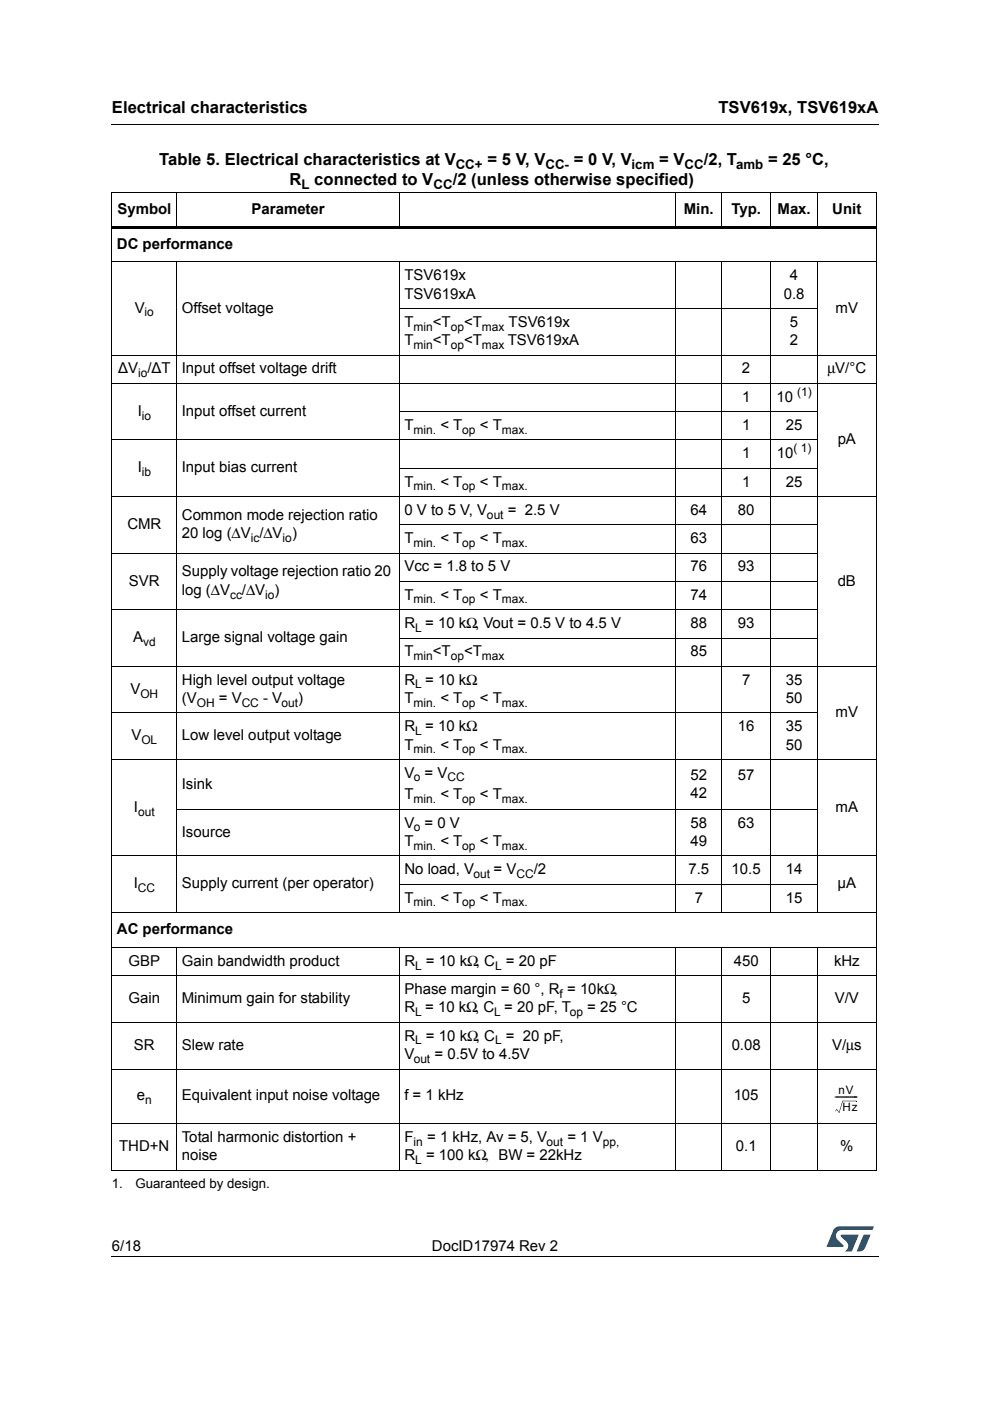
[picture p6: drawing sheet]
<svg xmlns="http://www.w3.org/2000/svg" width="210mm" height="297mm" viewBox="0 0 210 297" stroke-linecap="round" stroke-linejoin="round" font-family="sans-serif">
<defs><g id="words">
<g font-size="3.5">
<text x="23.7" y="23.9">Electrical characteristics</text>
<text x="152.3" y="23.9">TSV619x, TSV619xA</text>
<text x="33.8" y="35">Table 5. Electrical characteristics at V</text>
<text x="103.4" y="35">= 5 V, V</text>
<text x="121.7" y="35">= 0 V, V</text>
<text x="139.7" y="35">= V</text>
<text x="149.2" y="35">/2, T</text>
<text x="162.8" y="35">= 25 °C,</text>
<text x="61.4" y="39.2">R</text>
<text x="66.6" y="39.2">connected to V</text>
<text x="96" y="39.2">/2 (unless otherwise specified)</text>
</g>
<g font-size="3.2">
<text x="24.9" y="45.3">Symbol</text>
<text x="53.3" y="45.3">Parameter</text>
<text x="145" y="45.3">Min.</text>
<text x="155.1" y="45.3">Typ.</text>
<text x="164.9" y="45.3">Max.</text>
<text x="176.5" y="45.3">Unit</text>
<text x="24.8" y="52.7">DC performance</text>
<text x="85.7" y="59.4">TSV619x</text>
<text x="167.5" y="59.4">4</text>
<text x="85.7" y="63.3">TSV619xA</text>
<text x="166.2" y="63.3">0.8</text>
<text x="28.6" y="66.3">V</text>
<text x="38.5" y="66.3">Offset voltage</text>
<text x="85.7" y="69.3">T</text>
<text x="91.8" y="69.3">&lt;T</text>
<text x="98.4" y="69.3">&lt;T</text>
<text x="107.8" y="69.3">TSV619x</text>
<text x="167.5" y="69.3">5</text>
<text x="177.2" y="66.3">mV</text>
<text x="85.7" y="73.2">T</text>
<text x="91.8" y="73.2">&lt;T</text>
<text x="98.4" y="73.2">&lt;T</text>
<text x="107.7" y="73.2">TSV619xA</text>
<text x="167.5" y="73.2">2</text>
<text x="25" y="79.2">∆V /∆T</text>
<text x="38.5" y="79.2">Input offset voltage drift</text>
<text x="157.3" y="79.2">2</text>
<text x="175.5" y="79.2">μV/°C</text>
<text x="29.2" y="88.2">I</text>
<text x="38.5" y="88.2">Input offset current</text>
<text x="157.3" y="85.2">1</text>
<text x="164.6" y="85.2">10</text>
<text x="85.7" y="91.2">T</text>
<text x="93.4" y="91.2">&lt; T</text>
<text x="101.7" y="91.2">&lt; T</text>
<text x="157.3" y="91.2">1</text>
<text x="166.6" y="91.2">25</text>
<text x="177.6" y="94.2">pA</text>
<text x="29.2" y="100.2">I</text>
<text x="38.5" y="100.2">Input bias current</text>
<text x="157.3" y="97.2">1</text>
<text x="164.7" y="97.2">10</text>
<text x="85.7" y="103.2">T</text>
<text x="93.4" y="103.2">&lt; T</text>
<text x="101.7" y="103.2">&lt; T</text>
<text x="157.3" y="103.2">1</text>
<text x="166.6" y="103.2">25</text>
<text x="27" y="112.2">CMR</text>
<text x="38.5" y="110.2">Common mode rejection ratio</text>
<text x="85.7" y="109.2">0 V to 5 V, V</text>
<text x="107.7" y="109.2">= 2.5 V</text>
<text x="146.4" y="109.2">64</text>
<text x="156.5" y="109.2">80</text>
<text x="38.5" y="114.1">20 log (ΔV /ΔV )</text>
<text x="85.7" y="115.2">T</text>
<text x="93.4" y="115.2">&lt; T</text>
<text x="101.7" y="115.2">&lt; T</text>
<text x="146.4" y="115.2">63</text>
<text x="27.3" y="124.2">SVR</text>
<text x="38.5" y="122.2">Supply voltage rejection ratio 20</text>
<text x="85.7" y="121.2">Vcc = 1.8 to 5 V</text>
<text x="146.4" y="121.2">76</text>
<text x="156.5" y="121.2">93</text>
<text x="177.6" y="124.2">dB</text>
<text x="38.5" y="126.1">log (ΔV</text>
<text x="51.3" y="126.1">/ΔV )</text>
<text x="85.7" y="127.2">T</text>
<text x="93.4" y="127.2">&lt; T</text>
<text x="101.7" y="127.2">&lt; T</text>
<text x="146.4" y="127.2">74</text>
<text x="28.2" y="136.2">A</text>
<text x="38.5" y="136.2">Large signal voltage gain</text>
<text x="85.7" y="133.2">R = 10 kΩ, Vout = 0.5 V to 4.5 V</text>
<text x="146.4" y="133.2">88</text>
<text x="156.4" y="133.2">93</text>
<text x="85.7" y="139.1">T</text>
<text x="91.8" y="139.1">&lt;T</text>
<text x="98.4" y="139.1">&lt;T</text>
<text x="146.4" y="139.1">85</text>
<text x="27.6" y="147.1">V</text>
<text x="38.5" y="145.2">High level output voltage</text>
<text x="38.5" y="149">(V</text>
<text x="46.4" y="149">= V</text>
<text x="55.8" y="149">- V</text>
<text x="63.2" y="149">)</text>
<text x="85.7" y="145.2">R = 10 kΩ</text>
<text x="85.7" y="149">T</text>
<text x="93.4" y="149">&lt; T</text>
<text x="101.7" y="149">&lt; T</text>
<text x="157.3" y="145.2">7</text>
<text x="166.6" y="145.2">35</text>
<text x="166.6" y="149">50</text>
<text x="85.7" y="155">R = 10 kΩ</text>
<text x="156.5" y="155">16</text>
<text x="166.6" y="155">35</text>
<text x="177.2" y="152">mV</text>
<text x="27.9" y="157">V</text>
<text x="38.5" y="157">Low level output voltage</text>
<text x="85.7" y="158.9">T</text>
<text x="93.4" y="158.9">&lt; T</text>
<text x="101.7" y="158.9">&lt; T</text>
<text x="166.6" y="158.9">50</text>
<text x="38.5" y="167.2">Isink</text>
<text x="85.7" y="164.9">V = V</text>
<text x="146.4" y="165.3">52</text>
<text x="156.5" y="165.3">57</text>
<text x="28.4" y="172.1">I</text>
<text x="85.7" y="169.5">T</text>
<text x="93.4" y="169.5">&lt; T</text>
<text x="101.7" y="169.5">&lt; T</text>
<text x="146.4" y="169.1">42</text>
<text x="177.2" y="172.1">mA</text>
<text x="38.5" y="177.4">Isource</text>
<text x="85.7" y="179.4">T</text>
<text x="85.7" y="175.5">V = 0 V</text>
<text x="93.4" y="179.4">&lt; T</text>
<text x="101.7" y="179.4">&lt; T</text>
<text x="146.4" y="175.5">58</text>
<text x="146.4" y="179.4">49</text>
<text x="156.5" y="175.5">63</text>
<text x="85.7" y="185.4">No load, V</text>
<text x="104.6" y="185.4">= V</text>
<text x="113.2" y="185.4">/2</text>
<text x="146" y="185.4">7.5</text>
<text x="155.1" y="185.4">10.5</text>
<text x="166.6" y="185.4">14</text>
<text x="28.3" y="188.4">I</text>
<text x="38.5" y="188.4">Supply current (per operator)</text>
<text x="85.7" y="191.4">T</text>
<text x="93.4" y="191.4">&lt; T</text>
<text x="101.7" y="191.4">&lt; T</text>
<text x="147.3" y="191.4">7</text>
<text x="166.6" y="191.4">15</text>
<text x="177.6" y="188.4">µA</text>
<text x="24.8" y="198.1">AC performance</text>
<text x="27.3" y="204.8">GBP</text>
<text x="38.5" y="204.8">Gain bandwidth product</text>
<text x="85.7" y="204.8">R</text>
<text x="90.3" y="204.8">= 10 kΩ, C</text>
<text x="107.3" y="204.8">= 20 pF</text>
<text x="155.6" y="204.8">450</text>
<text x="176.8" y="204.8">kHz</text>
<text x="27.3" y="212.7">Gain</text>
<text x="38.5" y="212.7">Minimum gain for stability</text>
<text x="85.7" y="210.8">Phase margin = 60 °, R = 10kΩ,</text>
<text x="85.7" y="214.7">R = 10 kΩ, C = 20 pF, T</text>
<text x="124.5" y="214.7">= 25 °C</text>
<text x="157.3" y="212.7">5</text>
<text x="177" y="212.7">V/V</text>
<text x="85.7" y="220.6">R</text>
<text x="90.3" y="220.6">= 10 kΩ, C</text>
<text x="107.3" y="220.6">= 20 pF,</text>
<text x="28.4" y="222.6">SR</text>
<text x="38.5" y="222.6">Slew rate</text>
<text x="85.7" y="224.5">V</text>
<text x="92.1" y="224.5">= 0.5V to 4.5V</text>
<text x="155.1" y="222.6">0.08</text>
<text x="176.4" y="222.6">V/μs</text>
<text x="29" y="233.3">e</text>
<text x="38.5" y="233.3">Equivalent input noise voltage</text>
<text x="85.8" y="233.3">f = 1 kHz</text>
<text x="155.6" y="233.3">105</text>
<text x="25.3" y="244">THD+N</text>
<text x="38.5" y="242.1">Total harmonic distortion +</text>
<text x="38.5" y="246">noise</text>
<text x="85.7" y="246">R</text>
<text x="85.7" y="242.1">F</text>
<text x="90.3" y="246">= 100 kΩ, BW = 22kHz</text>
<text x="90.6" y="242.1">= 1 kHz, Av = 5, V</text>
<text x="120.3" y="242.1">= 1 V</text>
<text x="156" y="244">0.1</text>
<text x="178.1" y="244">%</text>
<text x="23.7" y="265.1">6/18</text>
<text x="91.6" y="265.1">DocID17974 Rev 2</text>
</g>
<g font-size="2.8">
<text x="96.6" y="35.8">CC+</text>
<text x="115.7" y="35.8">CC-</text>
<text x="133.9" y="35.8">icm</text>
<text x="145.1" y="35.8">CC</text>
<text x="156.1" y="35.8">amb</text>
<text x="63.9" y="40.1">L</text>
<text x="91.9" y="40.1">CC</text>
<text x="23.7" y="252">1.</text>
<text x="28.7" y="252">Guaranteed by design.</text>
</g>
<g font-size="2.5">
<text x="30.6" y="67.1">io</text>
<text x="87.7" y="70.1">min</text>
<text x="95.6" y="70.1">op</text>
<text x="102.2" y="70.1">max</text>
<text x="87.7" y="74">min</text>
<text x="95.6" y="74">op</text>
<text x="102.2" y="74">max</text>
<text x="29.3" y="80">io</text>
<text x="169" y="83.9">(1)</text>
<text x="30.1" y="89">io</text>
<text x="87.7" y="92">min.</text>
<text x="98" y="92">op</text>
<text x="106.4" y="92">max.</text>
<text x="168.2" y="95.9">( 1)</text>
<text x="30.1" y="101">ib</text>
<text x="87.7" y="104">min.</text>
<text x="98" y="104">op</text>
<text x="106.4" y="104">max.</text>
<text x="103.3" y="110">out</text>
<text x="53.2" y="114.9">ic</text>
<text x="59.9" y="114.9">io</text>
<text x="87.7" y="116">min.</text>
<text x="98" y="116">op</text>
<text x="106.4" y="116">max.</text>
<text x="48.8" y="126.9">cc</text>
<text x="56.2" y="126.9">io</text>
<text x="87.7" y="128">min.</text>
<text x="98" y="128">op</text>
<text x="106.4" y="128">max.</text>
<text x="30.3" y="136.9">vd</text>
<text x="88" y="133.9">L</text>
<text x="87.7" y="140">min</text>
<text x="95.6" y="140">op</text>
<text x="102.2" y="140">max</text>
<text x="29.8" y="147.9">OH</text>
<text x="41.7" y="149.8">OH</text>
<text x="51.2" y="149.8">CC</text>
<text x="59.7" y="149.8">out</text>
<text x="87.7" y="149.8">min.</text>
<text x="88" y="145.9">L</text>
<text x="98" y="149.8">op</text>
<text x="106.4" y="149.8">max.</text>
<text x="88" y="155.8">L</text>
<text x="30" y="157.8">OL</text>
<text x="87.7" y="159.7">min.</text>
<text x="98" y="159.7">op</text>
<text x="106.4" y="159.7">max.</text>
<text x="87.7" y="165.7">o</text>
<text x="94.9" y="165.7">CC</text>
<text x="29.3" y="172.9">out</text>
<text x="87.7" y="170.3">min.</text>
<text x="98" y="170.3">op</text>
<text x="106.4" y="170.3">max.</text>
<text x="87.7" y="176.3">o</text>
<text x="87.7" y="180.2">min.</text>
<text x="98" y="180.2">op</text>
<text x="106.4" y="180.2">max.</text>
<text x="29.2" y="189.2">CC</text>
<text x="100.4" y="186.2">out</text>
<text x="109.5" y="186.2">CC</text>
<text x="87.7" y="192.2">min.</text>
<text x="98" y="192.2">op</text>
<text x="106.4" y="192.2">max.</text>
<text x="88" y="205.6">L</text>
<text x="105" y="205.6">L</text>
<text x="88" y="215.5">L</text>
<text x="104.8" y="215.5">L</text>
<text x="118.6" y="211.6">f</text>
<text x="120.8" y="215.5">op</text>
<text x="88" y="221.4">L</text>
<text x="105" y="221.4">L</text>
<text x="87.7" y="225.3">out</text>
<text x="176.9" y="233.3">-----------</text>
<text x="177.8" y="232">nV</text>
<text x="30.8" y="234.1">n</text>
<text x="178.6" y="235.6">Hz</text>
<text x="87.7" y="242.9">in</text>
<text x="115.9" y="242.9">out</text>
<text x="127.8" y="242.9">pp,</text>
<text x="88" y="246.8">L</text>
</g>
</g></defs>
<path d="M23.6 26.2l.1 .2zM23.6 266.3l.1 .1z" fill="#000"/>
<path d="M23.7 26.3h162.6M23.7 266.3h162.6" fill="none" stroke="#000" stroke-width=".21"/>
<path d="M175.3 260h10v5.3h-10z" fill="#fff"/>
<g fill="#005189">
<path d="M176.9 260.5l1-.5 7.4 .1-.4 .7h-6.4a1.31 1.31 0 0 0-1.2 1.1 1.31 1.31 0 0 0 .8 1.4l.7 .7v.3l-3.5 .1z"/>
<path d="M183.1 261.8h1.4l-.6 1.6a2.16 2.16 0 0 1-1.3 1.9l-.9-.1z"/>
<path d="M178.3 261.8l3.7 .1-1.3 3.3-1.6 .1a1.43 1.43 0 0 0 .6-1.7l-1.4-1.4z"/>
</g>
<g fill="none" stroke="#000" stroke-width=".21">
<path d="M23.6 40.7h162.3M23.6 55.5h162.3M23.7 40.8v207.2M37.5 40.6v7.8M37.5 55.5v138.1M84.7 40.6v7.8M84.7 55.5v138.1M143.3 40.6v7.8M143.3 55.5v138.1M153 40.6v7.8M153 55.5v138.1M163.4 40.6v7.8"/>
<path d="M163.4 55.5v138.1M173.3 40.6v7.8M173.3 55.5v138.1M185.8 40.8v207.2M23.6 75.3h162.3M84.6 65.4h88.8M23.6 81.3h162.3M23.6 93.3h149.8M84.6 87.3h88.8M84.6 99.3h88.8M23.6 105.3h162.3M23.6 117.3h149.8"/>
<path d="M84.6 111.3h88.8M23.6 129.3h149.8M84.6 123.3h88.8M84.6 135.3h88.8M23.6 141.3h162.3M23.6 151.2h149.8M23.6 161h162.3M37.4 171.6h136M23.6 181.5h162.3M23.6 193.5h162.3M84.6 187.5h88.8M23.6 200.9h162.3"/>
<path d="M23.6 206.9h162.3M23.6 216.8h162.3M37.5 200.8v47.4M84.7 200.8v47.4M143.3 200.8v47.4M153 200.8v47.4M163.4 200.8v47.4M173.3 200.8v47.4M23.6 226.7h162.3M23.6 238.2h162.3M178.6 233.4h3M23.6 248.1h162.3"/>
</g>
<path d="M23.6 47.9h162.3v.5h-162.3zM177.1 235.5l.1 .1zM177.4 235.2l-.2 .4zM177.9 235.9h.1zM177.4 235.1l.5 .8zM178.6 233.4h.1l-.7 2.5h-.1zM181.6 233.4v.1z" fill="#000"/>
<use href="#words"/>
</svg>
